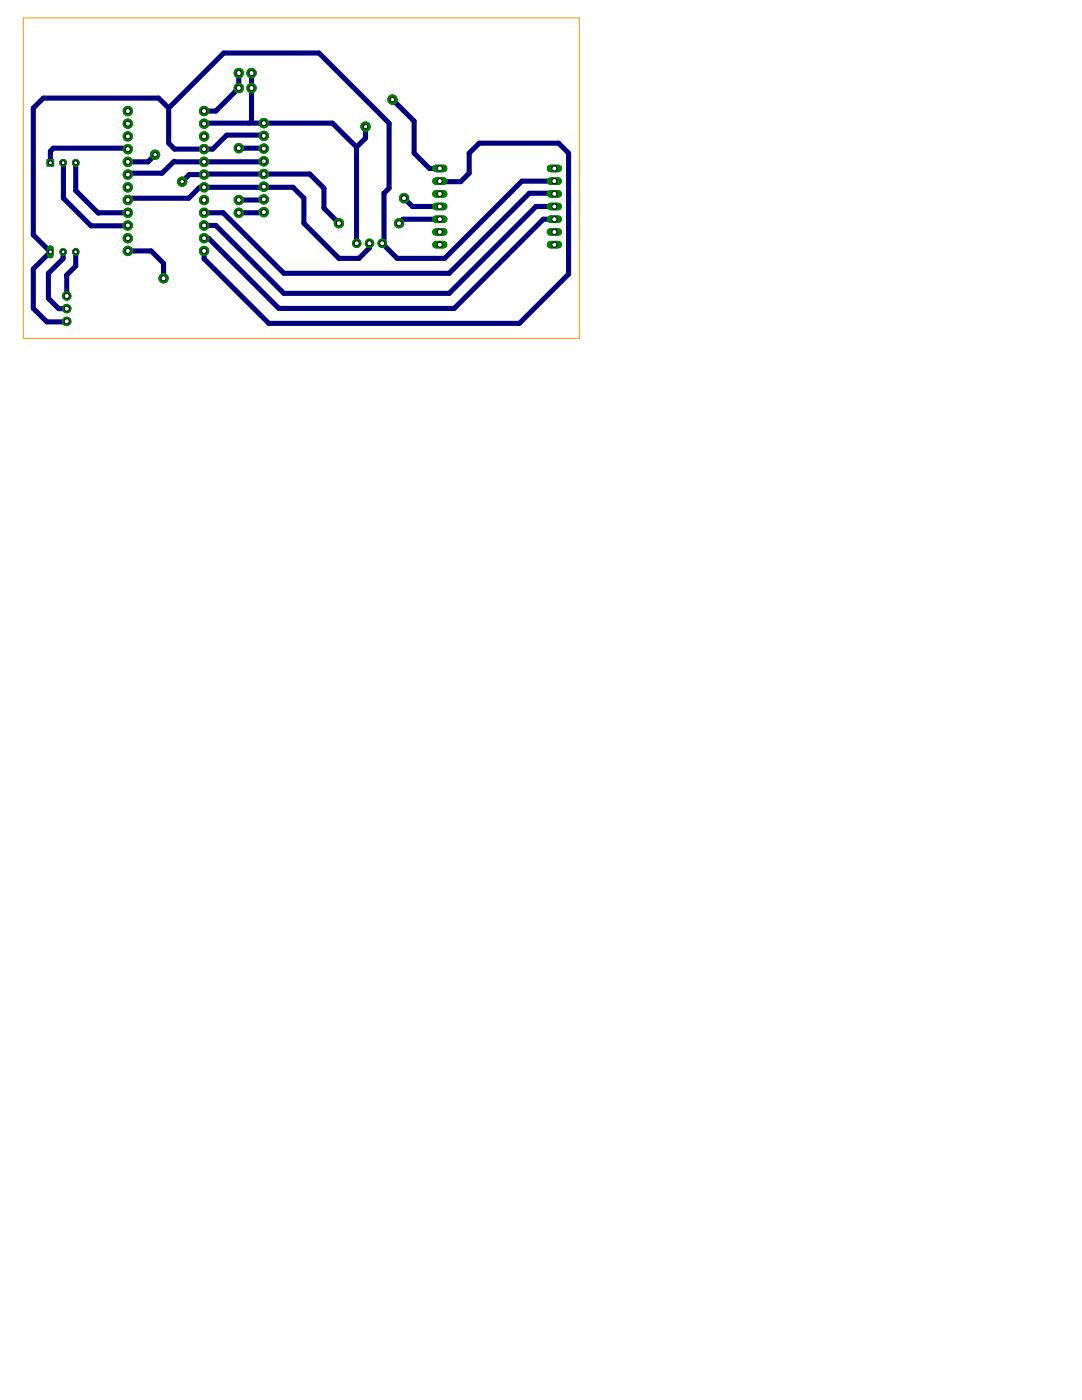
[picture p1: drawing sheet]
<svg xmlns="http://www.w3.org/2000/svg" width="216mm" height="279mm" viewBox="0 0 216 279" stroke-linecap="round" stroke-linejoin="round" font-family="sans-serif">
<g fill="none" stroke="#000080" stroke-width="1">
<path d="M47.6 14.6v3l-4.5 4.6h-2.4M50.2 14.6v9.4M78.3 19.9l4.3 4.3v6.4l3.1 3h2.1M12.7 32.6v7l5.5 5.5 7.3-.1M15.1 32.5v5.5l4.5 4.6M25.5 29.8l-.2-.2h-14.7l-.5 .6v2.3M30.9 30.9l-1.4 1.4h-4M33.7 21.6v7l1.1 1.2h7.6l2.8-2.8h7.3l.1 .1M33.7 21.6l-2.1-2h-22.9l-2.1 2v25.3l3.4 3.3M33.7 21.6l10.9-11h19l14 14v13l-1 1v9.6M34.8 32.2l-2.5 2.4h-6.5l-.3 .2M34.9 32.3h17.6"/>
<path d="M39.8 37.4l-2.1 2.2h-11.8l-.4 .3M40.7 37.4h17.8l2.1 2.2v5l7 7h4l2.1-2.1v-.9M40.7 34.8h-2.9l-1.5 1.5M40.9 24.6h25.4l4.8 4.8M40.9 34.7h20.9l2.8 2.9v4l3 3M47.6 29.6h5M52.6 39.8l-.1 .1h-4.9M71.1 29.4l.1 19.2M72.9 25.3v2.3l-1.8 1.8M80.6 39.6l1.7 1.6h5.5M87.9 36.3h4l1.7-1.7v-4l2-2h15.9l2 2v24.1l-9.9 9.8h-50l-12.9-12.9v-1.5M110.6 38.7v-.1h-5l-16 15.9h-33l-12.1-12h-3.8"/>
<path d="M110.6 36.2h-6.5l-15.4 15.4h-9.5l-2.9-3M10.1 50.3l-3.5 3.4v7.9l2.8 2.6h3.8l.1-.1M12.6 50.3v1.3l-2.9 2.9v5l2 2.1h1.6M13.3 55v4.1M15.1 50.3v2.8l-1.8 1.8M19.7 42.5h5.8M25.5 50.1h4.7l2.4 2.5v2.9M52.6 42.3l-.1 .2h-4.9M87.8 43.8h-7.4l-.8 .8M110.6 41.2h-3.6l-17.4 17.3h-33l-13.5-13.5h-2.4M110.6 43.8h-2.2l-17.8 17.8h-35l-14-14-.9-.1"/>
</g>
<path d="M87.8 36.2l.1 .1" fill="none" stroke="#000080" stroke-width=".61"/>
<path d="M12.6 32.5l.1 .1M34.8 32.2l.1 .1M40.9 24.6l-.2 .1M40.9 34.7l-.2 .1M50.2 24l-.6 .6M52.6 29.6v.1M52.6 37.3l-.1 .1M10 50.2l.1 .1M13.3 54.9v.1M19.7 42.5l-.1 .1" fill="none" stroke="#000080" stroke-width=".2"/>
<path d="M39.8 37.4h.9M76.6 48.2l-.3 .4" fill="none" stroke="#000080" stroke-width=".51"/>
<circle cx="13.3" cy="59.1" r=".85" fill="#008000" stroke="#008000" stroke-width=".2"/>
<circle cx="13.3" cy="59.1" r=".51" fill="#fff" stroke="#000" stroke-width=".2"/>
<circle cx="13.3" cy="61.6" r=".85" fill="#008000" stroke="#008000" stroke-width=".2"/>
<circle cx="13.3" cy="61.6" r=".51" fill="#fff" stroke="#000" stroke-width=".2"/>
<circle cx="13.3" cy="64.1" r=".85" fill="#008000" stroke="#008000" stroke-width=".2"/>
<circle cx="13.3" cy="64.1" r=".51" fill="#fff" stroke="#000" stroke-width=".2"/>
<circle cx="76.3" cy="48.6" r=".85" fill="#008000" stroke="#008000" stroke-width=".2"/>
<circle cx="76.3" cy="48.6" r=".51" fill="#fff" stroke="#000" stroke-width=".2"/>
<circle cx="73.7" cy="48.6" r=".85" fill="#008000" stroke="#008000" stroke-width=".2"/>
<circle cx="73.7" cy="48.6" r=".51" fill="#fff" stroke="#000" stroke-width=".2"/>
<circle cx="71.2" cy="48.6" r=".85" fill="#008000" stroke="#008000" stroke-width=".2"/>
<circle cx="71.2" cy="48.6" r=".51" fill="#fff" stroke="#000" stroke-width=".2"/>
<path d="M87 48.8h1.5" fill="none" stroke="#008000" stroke-width="1.5"/>
<circle cx="87.8" cy="48.8" r=".51" fill="#fff" stroke="#000" stroke-width=".2"/>
<path d="M87 46.3h1.5" fill="none" stroke="#008000" stroke-width="1.5"/>
<circle cx="87.8" cy="46.3" r=".51" fill="#fff" stroke="#000" stroke-width=".2"/>
<path d="M87 43.8h1.5" fill="none" stroke="#008000" stroke-width="1.5"/>
<circle cx="87.8" cy="43.8" r=".51" fill="#fff" stroke="#000" stroke-width=".2"/>
<path d="M87 41.2h1.5" fill="none" stroke="#008000" stroke-width="1.5"/>
<circle cx="87.8" cy="41.2" r=".51" fill="#fff" stroke="#000" stroke-width=".2"/>
<path d="M87 38.7h1.5" fill="none" stroke="#008000" stroke-width="1.5"/>
<circle cx="87.8" cy="38.7" r=".51" fill="#fff" stroke="#000" stroke-width=".2"/>
<path d="M87 36.2h1.5" fill="none" stroke="#008000" stroke-width="1.5"/>
<circle cx="87.8" cy="36.2" r=".51" fill="#fff" stroke="#000" stroke-width=".2"/>
<path d="M87 33.6h1.5" fill="none" stroke="#008000" stroke-width="1.5"/>
<circle cx="87.8" cy="33.6" r=".51" fill="#fff" stroke="#000" stroke-width=".2"/>
<path d="M109.9 48.8h1.5" fill="none" stroke="#008000" stroke-width="1.5"/>
<circle cx="110.6" cy="48.8" r=".51" fill="#fff" stroke="#000" stroke-width=".2"/>
<path d="M109.9 46.3h1.5" fill="none" stroke="#008000" stroke-width="1.5"/>
<circle cx="110.6" cy="46.3" r=".51" fill="#fff" stroke="#000" stroke-width=".2"/>
<path d="M109.9 43.8h1.5" fill="none" stroke="#008000" stroke-width="1.5"/>
<circle cx="110.6" cy="43.8" r=".51" fill="#fff" stroke="#000" stroke-width=".2"/>
<path d="M109.9 41.2h1.5" fill="none" stroke="#008000" stroke-width="1.5"/>
<circle cx="110.6" cy="41.2" r=".51" fill="#fff" stroke="#000" stroke-width=".2"/>
<path d="M109.9 38.7h1.5" fill="none" stroke="#008000" stroke-width="1.5"/>
<circle cx="110.6" cy="38.7" r=".51" fill="#fff" stroke="#000" stroke-width=".2"/>
<path d="M109.9 36.2h1.5" fill="none" stroke="#008000" stroke-width="1.5"/>
<circle cx="110.6" cy="36.2" r=".51" fill="#fff" stroke="#000" stroke-width=".2"/>
<path d="M109.9 33.6h1.5" fill="none" stroke="#008000" stroke-width="1.5"/>
<circle cx="110.6" cy="33.6" r=".51" fill="#fff" stroke="#000" stroke-width=".2"/>
<path d="M9.4 31.8h1.3v1.3h-1.3z" fill="#008000" stroke="#008000" stroke-width=".2"/>
<circle cx="10.1" cy="32.5" r=".4" fill="#fff" stroke="#000" stroke-width=".2"/>
<circle cx="12.6" cy="32.5" r=".71" fill="#008000" stroke="#008000" stroke-width=".2"/>
<circle cx="12.6" cy="32.5" r=".4" fill="#fff" stroke="#000" stroke-width=".2"/>
<circle cx="15.1" cy="32.5" r=".71" fill="#008000" stroke="#008000" stroke-width=".2"/>
<circle cx="15.1" cy="32.5" r=".4" fill="#fff" stroke="#000" stroke-width=".2"/>
<circle cx="12.6" cy="50.3" r=".66" fill="#008000" stroke="#008000" stroke-width=".2"/>
<circle cx="12.6" cy="50.3" r=".4" fill="#fff" stroke="#000" stroke-width=".2"/>
<circle cx="15.1" cy="50.3" r=".66" fill="#008000" stroke="#008000" stroke-width=".2"/>
<circle cx="15.1" cy="50.3" r=".4" fill="#fff" stroke="#000" stroke-width=".2"/>
<path d="M10.1 49.6v1.3" fill="none" stroke="#008000" stroke-width="1.3"/>
<circle cx="10.1" cy="50.3" r=".4" fill="#fff" stroke="#000" stroke-width=".2"/>
<circle cx="25.5" cy="22.2" r=".93" fill="#008000" stroke="#008000" stroke-width=".2"/>
<circle cx="25.5" cy="22.2" r=".51" fill="#fff" stroke="#000" stroke-width=".2"/>
<circle cx="25.5" cy="24.7" r=".93" fill="#008000" stroke="#008000" stroke-width=".2"/>
<circle cx="25.5" cy="24.7" r=".51" fill="#fff" stroke="#000" stroke-width=".2"/>
<circle cx="25.5" cy="27.2" r=".93" fill="#008000" stroke="#008000" stroke-width=".2"/>
<circle cx="25.5" cy="27.2" r=".51" fill="#fff" stroke="#000" stroke-width=".2"/>
<circle cx="25.5" cy="29.8" r=".93" fill="#008000" stroke="#008000" stroke-width=".2"/>
<circle cx="25.5" cy="29.8" r=".51" fill="#fff" stroke="#000" stroke-width=".2"/>
<circle cx="25.5" cy="32.3" r=".93" fill="#008000" stroke="#008000" stroke-width=".2"/>
<circle cx="25.5" cy="32.3" r=".51" fill="#fff" stroke="#000" stroke-width=".2"/>
<circle cx="25.5" cy="34.8" r=".93" fill="#008000" stroke="#008000" stroke-width=".2"/>
<circle cx="25.5" cy="34.8" r=".51" fill="#fff" stroke="#000" stroke-width=".2"/>
<circle cx="25.5" cy="37.4" r=".93" fill="#008000" stroke="#008000" stroke-width=".2"/>
<circle cx="25.5" cy="37.4" r=".51" fill="#fff" stroke="#000" stroke-width=".2"/>
<circle cx="25.5" cy="39.9" r=".93" fill="#008000" stroke="#008000" stroke-width=".2"/>
<circle cx="25.5" cy="39.9" r=".51" fill="#fff" stroke="#000" stroke-width=".2"/>
<circle cx="25.5" cy="42.5" r=".93" fill="#008000" stroke="#008000" stroke-width=".2"/>
<circle cx="25.5" cy="42.5" r=".51" fill="#fff" stroke="#000" stroke-width=".2"/>
<circle cx="25.5" cy="45" r=".93" fill="#008000" stroke="#008000" stroke-width=".2"/>
<circle cx="25.5" cy="45" r=".51" fill="#fff" stroke="#000" stroke-width=".2"/>
<circle cx="25.5" cy="47.5" r=".93" fill="#008000" stroke="#008000" stroke-width=".2"/>
<circle cx="25.5" cy="47.5" r=".51" fill="#fff" stroke="#000" stroke-width=".2"/>
<circle cx="25.5" cy="50.1" r=".93" fill="#008000" stroke="#008000" stroke-width=".2"/>
<circle cx="25.5" cy="50.1" r=".51" fill="#fff" stroke="#000" stroke-width=".2"/>
<circle cx="40.7" cy="50.1" r=".93" fill="#008000" stroke="#008000" stroke-width=".2"/>
<circle cx="40.7" cy="50.1" r=".51" fill="#fff" stroke="#000" stroke-width=".2"/>
<circle cx="40.7" cy="47.5" r=".93" fill="#008000" stroke="#008000" stroke-width=".2"/>
<circle cx="40.7" cy="47.5" r=".51" fill="#fff" stroke="#000" stroke-width=".2"/>
<circle cx="40.7" cy="45" r=".93" fill="#008000" stroke="#008000" stroke-width=".2"/>
<circle cx="40.7" cy="45" r=".51" fill="#fff" stroke="#000" stroke-width=".2"/>
<circle cx="40.7" cy="42.5" r=".93" fill="#008000" stroke="#008000" stroke-width=".2"/>
<circle cx="40.7" cy="42.5" r=".51" fill="#fff" stroke="#000" stroke-width=".2"/>
<circle cx="40.7" cy="39.9" r=".93" fill="#008000" stroke="#008000" stroke-width=".2"/>
<circle cx="40.7" cy="39.9" r=".51" fill="#fff" stroke="#000" stroke-width=".2"/>
<circle cx="40.7" cy="37.4" r=".93" fill="#008000" stroke="#008000" stroke-width=".2"/>
<circle cx="40.7" cy="37.4" r=".51" fill="#fff" stroke="#000" stroke-width=".2"/>
<circle cx="40.7" cy="34.8" r=".93" fill="#008000" stroke="#008000" stroke-width=".2"/>
<circle cx="40.7" cy="34.8" r=".51" fill="#fff" stroke="#000" stroke-width=".2"/>
<circle cx="40.7" cy="32.3" r=".93" fill="#008000" stroke="#008000" stroke-width=".2"/>
<circle cx="40.7" cy="32.3" r=".51" fill="#fff" stroke="#000" stroke-width=".2"/>
<circle cx="40.7" cy="29.8" r=".93" fill="#008000" stroke="#008000" stroke-width=".2"/>
<circle cx="40.7" cy="29.8" r=".51" fill="#fff" stroke="#000" stroke-width=".2"/>
<circle cx="40.7" cy="27.2" r=".93" fill="#008000" stroke="#008000" stroke-width=".2"/>
<circle cx="40.7" cy="27.2" r=".51" fill="#fff" stroke="#000" stroke-width=".2"/>
<circle cx="40.7" cy="24.7" r=".93" fill="#008000" stroke="#008000" stroke-width=".2"/>
<circle cx="40.7" cy="24.7" r=".51" fill="#fff" stroke="#000" stroke-width=".2"/>
<circle cx="40.7" cy="22.2" r=".93" fill="#008000" stroke="#008000" stroke-width=".2"/>
<circle cx="40.7" cy="22.2" r=".51" fill="#fff" stroke="#000" stroke-width=".2"/>
<circle cx="52.6" cy="24.6" r=".93" fill="#008000" stroke="#008000" stroke-width=".2"/>
<circle cx="52.6" cy="24.6" r=".51" fill="#fff" stroke="#000" stroke-width=".2"/>
<circle cx="52.6" cy="27.1" r=".93" fill="#008000" stroke="#008000" stroke-width=".2"/>
<circle cx="52.6" cy="27.1" r=".51" fill="#fff" stroke="#000" stroke-width=".2"/>
<circle cx="52.6" cy="29.7" r=".93" fill="#008000" stroke="#008000" stroke-width=".2"/>
<circle cx="52.6" cy="29.7" r=".51" fill="#fff" stroke="#000" stroke-width=".2"/>
<circle cx="52.6" cy="32.2" r=".93" fill="#008000" stroke="#008000" stroke-width=".2"/>
<circle cx="52.6" cy="32.2" r=".51" fill="#fff" stroke="#000" stroke-width=".2"/>
<circle cx="52.6" cy="34.7" r=".93" fill="#008000" stroke="#008000" stroke-width=".2"/>
<circle cx="52.6" cy="34.7" r=".51" fill="#fff" stroke="#000" stroke-width=".2"/>
<circle cx="52.6" cy="37.3" r=".93" fill="#008000" stroke="#008000" stroke-width=".2"/>
<circle cx="52.6" cy="37.3" r=".51" fill="#fff" stroke="#000" stroke-width=".2"/>
<circle cx="52.6" cy="39.8" r=".93" fill="#008000" stroke="#008000" stroke-width=".2"/>
<circle cx="52.6" cy="39.8" r=".51" fill="#fff" stroke="#000" stroke-width=".2"/>
<circle cx="52.6" cy="42.3" r=".93" fill="#008000" stroke="#008000" stroke-width=".2"/>
<circle cx="52.6" cy="42.3" r=".51" fill="#fff" stroke="#000" stroke-width=".2"/>
<circle cx="47.6" cy="42.5" r=".93" fill="#008000" stroke="#008000" stroke-width=".2"/>
<circle cx="47.6" cy="42.5" r=".51" fill="#fff" stroke="#000" stroke-width=".2"/>
<circle cx="47.6" cy="39.9" r=".93" fill="#008000" stroke="#008000" stroke-width=".2"/>
<circle cx="47.6" cy="39.9" r=".51" fill="#fff" stroke="#000" stroke-width=".2"/>
<circle cx="47.6" cy="29.6" r=".93" fill="#008000" stroke="#008000" stroke-width=".2"/>
<circle cx="47.6" cy="29.6" r=".51" fill="#fff" stroke="#000" stroke-width=".2"/>
<circle cx="72.9" cy="25.3" r=".93" fill="#008000" stroke="#008000" stroke-width=".2"/>
<circle cx="72.9" cy="25.3" r=".44" fill="#fff" stroke="#000" stroke-width=".2"/>
<circle cx="78.3" cy="19.9" r=".93" fill="#008000" stroke="#008000" stroke-width=".2"/>
<circle cx="78.3" cy="19.9" r=".44" fill="#fff" stroke="#000" stroke-width=".2"/>
<circle cx="30.9" cy="30.9" r=".93" fill="#008000" stroke="#008000" stroke-width=".2"/>
<circle cx="30.9" cy="30.9" r=".44" fill="#fff" stroke="#000" stroke-width=".2"/>
<circle cx="36.3" cy="36.3" r=".93" fill="#008000" stroke="#008000" stroke-width=".2"/>
<circle cx="36.3" cy="36.3" r=".44" fill="#fff" stroke="#000" stroke-width=".2"/>
<circle cx="67.6" cy="44.6" r=".93" fill="#008000" stroke="#008000" stroke-width=".2"/>
<circle cx="67.6" cy="44.6" r=".51" fill="#fff" stroke="#000" stroke-width=".2"/>
<circle cx="79.6" cy="44.6" r=".93" fill="#008000" stroke="#008000" stroke-width=".2"/>
<circle cx="79.6" cy="44.6" r=".51" fill="#fff" stroke="#000" stroke-width=".2"/>
<circle cx="80.6" cy="39.6" r=".93" fill="#008000" stroke="#008000" stroke-width=".2"/>
<circle cx="80.6" cy="39.6" r=".51" fill="#fff" stroke="#000" stroke-width=".2"/>
<circle cx="32.6" cy="55.5" r=".93" fill="#008000" stroke="#008000" stroke-width=".2"/>
<circle cx="32.6" cy="55.5" r=".51" fill="#fff" stroke="#000" stroke-width=".2"/>
<circle cx="47.6" cy="17.6" r=".93" fill="#008000" stroke="#008000" stroke-width=".2"/>
<circle cx="47.6" cy="17.6" r=".51" fill="#fff" stroke="#000" stroke-width=".2"/>
<circle cx="50.2" cy="17.6" r=".93" fill="#008000" stroke="#008000" stroke-width=".2"/>
<circle cx="50.2" cy="17.6" r=".51" fill="#fff" stroke="#000" stroke-width=".2"/>
<circle cx="47.6" cy="14.6" r=".93" fill="#008000" stroke="#008000" stroke-width=".2"/>
<circle cx="47.6" cy="14.6" r=".51" fill="#fff" stroke="#000" stroke-width=".2"/>
<circle cx="50.2" cy="14.6" r=".93" fill="#008000" stroke="#008000" stroke-width=".2"/>
<circle cx="50.2" cy="14.6" r=".51" fill="#fff" stroke="#000" stroke-width=".2"/>
<circle cx="13.3" cy="59.1" r=".85" fill="#008000" stroke="#008000" stroke-width=".2"/>
<circle cx="13.3" cy="59.1" r=".51" fill="#fff" stroke="#000" stroke-width=".2"/>
<circle cx="13.3" cy="61.6" r=".85" fill="#008000" stroke="#008000" stroke-width=".2"/>
<circle cx="13.3" cy="61.6" r=".51" fill="#fff" stroke="#000" stroke-width=".2"/>
<circle cx="13.3" cy="64.1" r=".85" fill="#008000" stroke="#008000" stroke-width=".2"/>
<circle cx="13.3" cy="64.1" r=".51" fill="#fff" stroke="#000" stroke-width=".2"/>
<circle cx="76.3" cy="48.6" r=".85" fill="#008000" stroke="#008000" stroke-width=".2"/>
<circle cx="76.3" cy="48.6" r=".51" fill="#fff" stroke="#000" stroke-width=".2"/>
<circle cx="73.7" cy="48.6" r=".85" fill="#008000" stroke="#008000" stroke-width=".2"/>
<circle cx="73.7" cy="48.6" r=".51" fill="#fff" stroke="#000" stroke-width=".2"/>
<circle cx="71.2" cy="48.6" r=".85" fill="#008000" stroke="#008000" stroke-width=".2"/>
<circle cx="71.2" cy="48.6" r=".51" fill="#fff" stroke="#000" stroke-width=".2"/>
<path d="M87 48.8h1.5" fill="none" stroke="#008000" stroke-width="1.5"/>
<circle cx="87.8" cy="48.8" r=".51" fill="#fff" stroke="#000" stroke-width=".2"/>
<path d="M87 46.3h1.5" fill="none" stroke="#008000" stroke-width="1.5"/>
<circle cx="87.8" cy="46.3" r=".51" fill="#fff" stroke="#000" stroke-width=".2"/>
<path d="M87 43.8h1.5" fill="none" stroke="#008000" stroke-width="1.5"/>
<circle cx="87.8" cy="43.8" r=".51" fill="#fff" stroke="#000" stroke-width=".2"/>
<path d="M87 41.2h1.5" fill="none" stroke="#008000" stroke-width="1.5"/>
<circle cx="87.8" cy="41.2" r=".51" fill="#fff" stroke="#000" stroke-width=".2"/>
<path d="M87 38.7h1.5" fill="none" stroke="#008000" stroke-width="1.5"/>
<circle cx="87.8" cy="38.7" r=".51" fill="#fff" stroke="#000" stroke-width=".2"/>
<path d="M87 36.2h1.5" fill="none" stroke="#008000" stroke-width="1.5"/>
<circle cx="87.8" cy="36.2" r=".51" fill="#fff" stroke="#000" stroke-width=".2"/>
<path d="M87 33.6h1.5" fill="none" stroke="#008000" stroke-width="1.5"/>
<circle cx="87.8" cy="33.6" r=".51" fill="#fff" stroke="#000" stroke-width=".2"/>
<path d="M109.9 48.8h1.5" fill="none" stroke="#008000" stroke-width="1.5"/>
<circle cx="110.6" cy="48.8" r=".51" fill="#fff" stroke="#000" stroke-width=".2"/>
<path d="M109.9 46.3h1.5" fill="none" stroke="#008000" stroke-width="1.5"/>
<circle cx="110.6" cy="46.3" r=".51" fill="#fff" stroke="#000" stroke-width=".2"/>
<path d="M109.9 43.8h1.5" fill="none" stroke="#008000" stroke-width="1.5"/>
<circle cx="110.6" cy="43.8" r=".51" fill="#fff" stroke="#000" stroke-width=".2"/>
<path d="M109.9 41.2h1.5" fill="none" stroke="#008000" stroke-width="1.5"/>
<circle cx="110.6" cy="41.2" r=".51" fill="#fff" stroke="#000" stroke-width=".2"/>
<path d="M109.9 38.7h1.5" fill="none" stroke="#008000" stroke-width="1.5"/>
<circle cx="110.6" cy="38.7" r=".51" fill="#fff" stroke="#000" stroke-width=".2"/>
<path d="M109.9 36.2h1.5" fill="none" stroke="#008000" stroke-width="1.5"/>
<circle cx="110.6" cy="36.2" r=".51" fill="#fff" stroke="#000" stroke-width=".2"/>
<path d="M109.9 33.6h1.5" fill="none" stroke="#008000" stroke-width="1.5"/>
<circle cx="110.6" cy="33.6" r=".51" fill="#fff" stroke="#000" stroke-width=".2"/>
<path d="M9.4 31.8h1.3v1.3h-1.3z" fill="#008000" stroke="#008000" stroke-width=".2"/>
<circle cx="10.1" cy="32.5" r=".4" fill="#fff" stroke="#000" stroke-width=".2"/>
<circle cx="12.6" cy="32.5" r=".71" fill="#008000" stroke="#008000" stroke-width=".2"/>
<circle cx="12.6" cy="32.5" r=".4" fill="#fff" stroke="#000" stroke-width=".2"/>
<circle cx="15.1" cy="32.5" r=".71" fill="#008000" stroke="#008000" stroke-width=".2"/>
<circle cx="15.1" cy="32.5" r=".4" fill="#fff" stroke="#000" stroke-width=".2"/>
<circle cx="12.6" cy="50.3" r=".66" fill="#008000" stroke="#008000" stroke-width=".2"/>
<circle cx="12.6" cy="50.3" r=".4" fill="#fff" stroke="#000" stroke-width=".2"/>
<circle cx="15.1" cy="50.3" r=".66" fill="#008000" stroke="#008000" stroke-width=".2"/>
<circle cx="15.1" cy="50.3" r=".4" fill="#fff" stroke="#000" stroke-width=".2"/>
<path d="M10.1 49.6v1.3" fill="none" stroke="#008000" stroke-width="1.3"/>
<circle cx="10.1" cy="50.3" r=".4" fill="#fff" stroke="#000" stroke-width=".2"/>
<circle cx="25.5" cy="22.2" r=".93" fill="#008000" stroke="#008000" stroke-width=".2"/>
<circle cx="25.5" cy="22.2" r=".51" fill="#fff" stroke="#000" stroke-width=".2"/>
<circle cx="25.5" cy="24.7" r=".93" fill="#008000" stroke="#008000" stroke-width=".2"/>
<circle cx="25.5" cy="24.7" r=".51" fill="#fff" stroke="#000" stroke-width=".2"/>
<circle cx="25.5" cy="27.2" r=".93" fill="#008000" stroke="#008000" stroke-width=".2"/>
<circle cx="25.5" cy="27.2" r=".51" fill="#fff" stroke="#000" stroke-width=".2"/>
<circle cx="25.5" cy="29.8" r=".93" fill="#008000" stroke="#008000" stroke-width=".2"/>
<circle cx="25.5" cy="29.8" r=".51" fill="#fff" stroke="#000" stroke-width=".2"/>
<circle cx="25.5" cy="32.3" r=".93" fill="#008000" stroke="#008000" stroke-width=".2"/>
<circle cx="25.5" cy="32.3" r=".51" fill="#fff" stroke="#000" stroke-width=".2"/>
<circle cx="25.5" cy="34.8" r=".93" fill="#008000" stroke="#008000" stroke-width=".2"/>
<circle cx="25.5" cy="34.8" r=".51" fill="#fff" stroke="#000" stroke-width=".2"/>
<circle cx="25.5" cy="37.4" r=".93" fill="#008000" stroke="#008000" stroke-width=".2"/>
<circle cx="25.5" cy="37.4" r=".51" fill="#fff" stroke="#000" stroke-width=".2"/>
<circle cx="25.5" cy="39.9" r=".93" fill="#008000" stroke="#008000" stroke-width=".2"/>
<circle cx="25.5" cy="39.9" r=".51" fill="#fff" stroke="#000" stroke-width=".2"/>
<circle cx="25.5" cy="42.5" r=".93" fill="#008000" stroke="#008000" stroke-width=".2"/>
<circle cx="25.5" cy="42.5" r=".51" fill="#fff" stroke="#000" stroke-width=".2"/>
<circle cx="25.5" cy="45" r=".93" fill="#008000" stroke="#008000" stroke-width=".2"/>
<circle cx="25.5" cy="45" r=".51" fill="#fff" stroke="#000" stroke-width=".2"/>
<circle cx="25.5" cy="47.5" r=".93" fill="#008000" stroke="#008000" stroke-width=".2"/>
<circle cx="25.5" cy="47.5" r=".51" fill="#fff" stroke="#000" stroke-width=".2"/>
<circle cx="25.5" cy="50.1" r=".93" fill="#008000" stroke="#008000" stroke-width=".2"/>
<circle cx="25.5" cy="50.1" r=".51" fill="#fff" stroke="#000" stroke-width=".2"/>
<circle cx="40.7" cy="50.1" r=".93" fill="#008000" stroke="#008000" stroke-width=".2"/>
<circle cx="40.7" cy="50.1" r=".51" fill="#fff" stroke="#000" stroke-width=".2"/>
<circle cx="40.7" cy="47.5" r=".93" fill="#008000" stroke="#008000" stroke-width=".2"/>
<circle cx="40.7" cy="47.5" r=".51" fill="#fff" stroke="#000" stroke-width=".2"/>
<circle cx="40.7" cy="45" r=".93" fill="#008000" stroke="#008000" stroke-width=".2"/>
<circle cx="40.7" cy="45" r=".51" fill="#fff" stroke="#000" stroke-width=".2"/>
<circle cx="40.7" cy="42.5" r=".93" fill="#008000" stroke="#008000" stroke-width=".2"/>
<circle cx="40.7" cy="42.5" r=".51" fill="#fff" stroke="#000" stroke-width=".2"/>
<circle cx="40.7" cy="39.9" r=".93" fill="#008000" stroke="#008000" stroke-width=".2"/>
<circle cx="40.7" cy="39.9" r=".51" fill="#fff" stroke="#000" stroke-width=".2"/>
<circle cx="40.7" cy="37.4" r=".93" fill="#008000" stroke="#008000" stroke-width=".2"/>
<circle cx="40.7" cy="37.4" r=".51" fill="#fff" stroke="#000" stroke-width=".2"/>
<circle cx="40.7" cy="34.8" r=".93" fill="#008000" stroke="#008000" stroke-width=".2"/>
<circle cx="40.7" cy="34.8" r=".51" fill="#fff" stroke="#000" stroke-width=".2"/>
<circle cx="40.7" cy="32.3" r=".93" fill="#008000" stroke="#008000" stroke-width=".2"/>
<circle cx="40.7" cy="32.3" r=".51" fill="#fff" stroke="#000" stroke-width=".2"/>
<circle cx="40.7" cy="29.8" r=".93" fill="#008000" stroke="#008000" stroke-width=".2"/>
<circle cx="40.7" cy="29.8" r=".51" fill="#fff" stroke="#000" stroke-width=".2"/>
<circle cx="40.7" cy="27.2" r=".93" fill="#008000" stroke="#008000" stroke-width=".2"/>
<circle cx="40.7" cy="27.2" r=".51" fill="#fff" stroke="#000" stroke-width=".2"/>
<circle cx="40.7" cy="24.7" r=".93" fill="#008000" stroke="#008000" stroke-width=".2"/>
<circle cx="40.7" cy="24.7" r=".51" fill="#fff" stroke="#000" stroke-width=".2"/>
<circle cx="40.7" cy="22.2" r=".93" fill="#008000" stroke="#008000" stroke-width=".2"/>
<circle cx="40.7" cy="22.2" r=".51" fill="#fff" stroke="#000" stroke-width=".2"/>
<circle cx="52.6" cy="24.6" r=".93" fill="#008000" stroke="#008000" stroke-width=".2"/>
<circle cx="52.6" cy="24.6" r=".51" fill="#fff" stroke="#000" stroke-width=".2"/>
<circle cx="52.6" cy="27.1" r=".93" fill="#008000" stroke="#008000" stroke-width=".2"/>
<circle cx="52.6" cy="27.1" r=".51" fill="#fff" stroke="#000" stroke-width=".2"/>
<circle cx="52.6" cy="29.7" r=".93" fill="#008000" stroke="#008000" stroke-width=".2"/>
<circle cx="52.6" cy="29.7" r=".51" fill="#fff" stroke="#000" stroke-width=".2"/>
<circle cx="52.6" cy="32.2" r=".93" fill="#008000" stroke="#008000" stroke-width=".2"/>
<circle cx="52.6" cy="32.2" r=".51" fill="#fff" stroke="#000" stroke-width=".2"/>
<circle cx="52.6" cy="34.7" r=".93" fill="#008000" stroke="#008000" stroke-width=".2"/>
<circle cx="52.6" cy="34.7" r=".51" fill="#fff" stroke="#000" stroke-width=".2"/>
<circle cx="52.6" cy="37.3" r=".93" fill="#008000" stroke="#008000" stroke-width=".2"/>
<circle cx="52.6" cy="37.3" r=".51" fill="#fff" stroke="#000" stroke-width=".2"/>
<circle cx="52.6" cy="39.8" r=".93" fill="#008000" stroke="#008000" stroke-width=".2"/>
<circle cx="52.6" cy="39.8" r=".51" fill="#fff" stroke="#000" stroke-width=".2"/>
<circle cx="52.6" cy="42.3" r=".93" fill="#008000" stroke="#008000" stroke-width=".2"/>
<circle cx="52.6" cy="42.3" r=".51" fill="#fff" stroke="#000" stroke-width=".2"/>
<circle cx="47.6" cy="42.5" r=".93" fill="#008000" stroke="#008000" stroke-width=".2"/>
<circle cx="47.6" cy="42.5" r=".51" fill="#fff" stroke="#000" stroke-width=".2"/>
<circle cx="47.6" cy="39.9" r=".93" fill="#008000" stroke="#008000" stroke-width=".2"/>
<circle cx="47.6" cy="39.9" r=".51" fill="#fff" stroke="#000" stroke-width=".2"/>
<circle cx="47.6" cy="29.6" r=".93" fill="#008000" stroke="#008000" stroke-width=".2"/>
<circle cx="47.6" cy="29.6" r=".51" fill="#fff" stroke="#000" stroke-width=".2"/>
<circle cx="72.9" cy="25.3" r=".93" fill="#008000" stroke="#008000" stroke-width=".2"/>
<circle cx="72.9" cy="25.3" r=".44" fill="#fff" stroke="#000" stroke-width=".2"/>
<circle cx="78.3" cy="19.9" r=".93" fill="#008000" stroke="#008000" stroke-width=".2"/>
<circle cx="78.3" cy="19.9" r=".44" fill="#fff" stroke="#000" stroke-width=".2"/>
<circle cx="30.9" cy="30.9" r=".93" fill="#008000" stroke="#008000" stroke-width=".2"/>
<circle cx="30.9" cy="30.9" r=".44" fill="#fff" stroke="#000" stroke-width=".2"/>
<circle cx="36.3" cy="36.3" r=".93" fill="#008000" stroke="#008000" stroke-width=".2"/>
<circle cx="36.3" cy="36.3" r=".44" fill="#fff" stroke="#000" stroke-width=".2"/>
<circle cx="67.6" cy="44.6" r=".93" fill="#008000" stroke="#008000" stroke-width=".2"/>
<circle cx="67.6" cy="44.6" r=".51" fill="#fff" stroke="#000" stroke-width=".2"/>
<circle cx="79.6" cy="44.6" r=".93" fill="#008000" stroke="#008000" stroke-width=".2"/>
<circle cx="79.6" cy="44.6" r=".51" fill="#fff" stroke="#000" stroke-width=".2"/>
<circle cx="80.6" cy="39.6" r=".93" fill="#008000" stroke="#008000" stroke-width=".2"/>
<circle cx="80.6" cy="39.6" r=".51" fill="#fff" stroke="#000" stroke-width=".2"/>
<circle cx="32.6" cy="55.5" r=".93" fill="#008000" stroke="#008000" stroke-width=".2"/>
<circle cx="32.6" cy="55.5" r=".51" fill="#fff" stroke="#000" stroke-width=".2"/>
<circle cx="47.6" cy="17.6" r=".93" fill="#008000" stroke="#008000" stroke-width=".2"/>
<circle cx="47.6" cy="17.6" r=".51" fill="#fff" stroke="#000" stroke-width=".2"/>
<circle cx="50.2" cy="17.6" r=".93" fill="#008000" stroke="#008000" stroke-width=".2"/>
<circle cx="50.2" cy="17.6" r=".51" fill="#fff" stroke="#000" stroke-width=".2"/>
<circle cx="47.6" cy="14.6" r=".93" fill="#008000" stroke="#008000" stroke-width=".2"/>
<circle cx="47.6" cy="14.6" r=".51" fill="#fff" stroke="#000" stroke-width=".2"/>
<circle cx="50.2" cy="14.6" r=".93" fill="#008000" stroke="#008000" stroke-width=".2"/>
<circle cx="50.2" cy="14.6" r=".51" fill="#fff" stroke="#000" stroke-width=".2"/>
<path d="M52.6 32.2l-.1 .1" fill="none" stroke="#808000" stroke-width=".2"/>
<path d="M4.7 3.6h110.9v63.9h-110.9z" fill="none" stroke="#f90" stroke-width=".2"/>
</svg>
